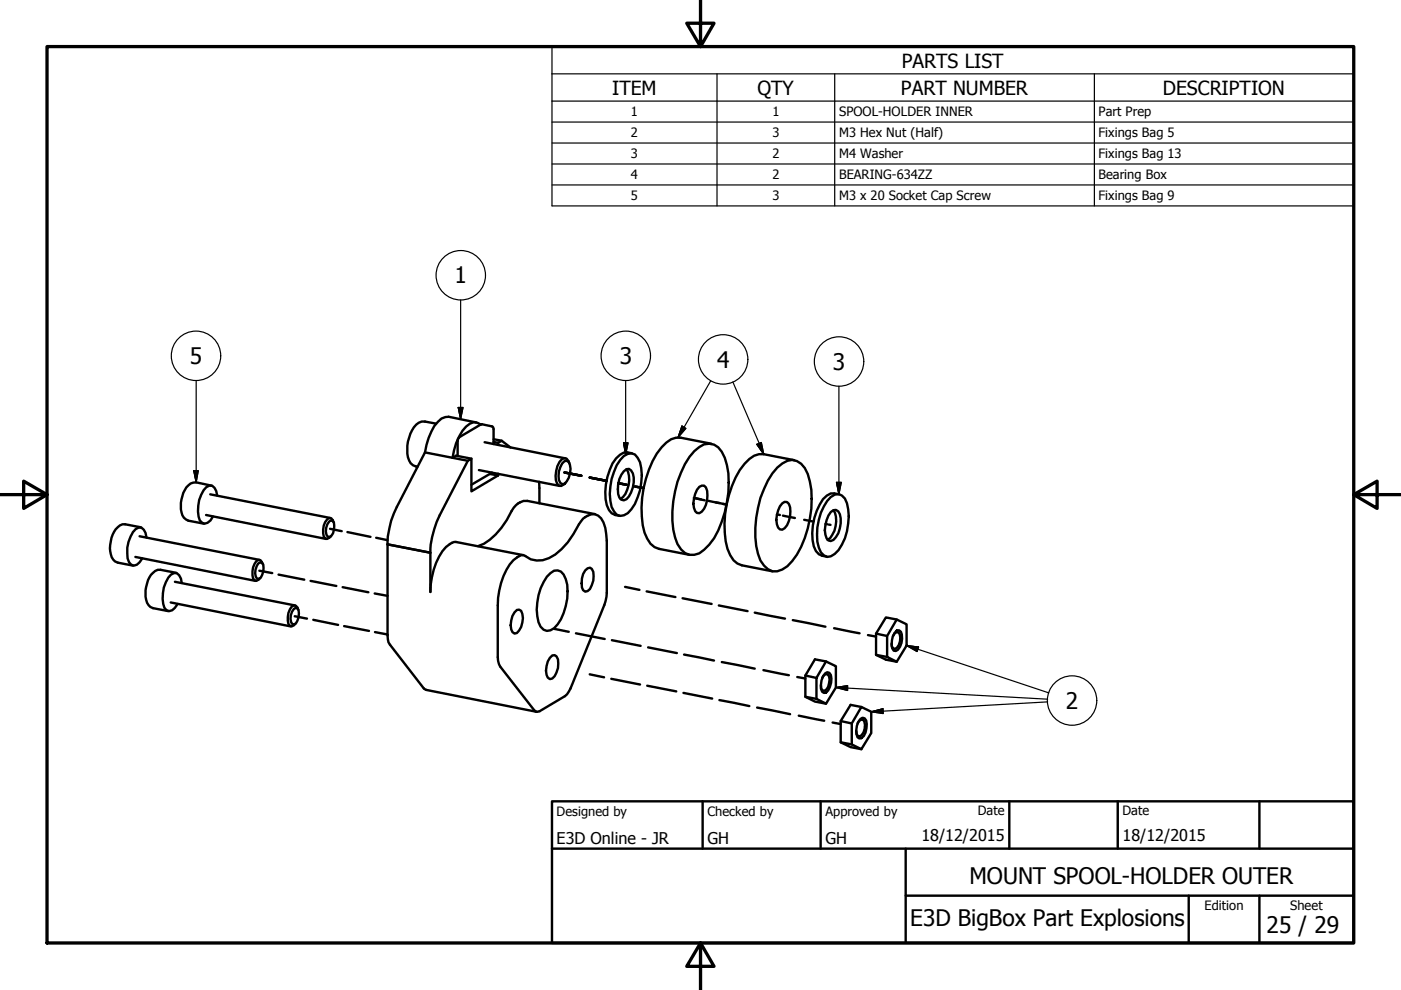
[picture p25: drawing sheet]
<svg xmlns="http://www.w3.org/2000/svg" width="297mm" height="210mm" viewBox="0 0 297 210" stroke-linecap="round" stroke-linejoin="round" font-family="sans-serif">
<defs><g id="words">
<g font-size="4.8">
<text x="96.4" y="60.1">1</text>
<text x="40.3" y="77.2">5</text>
<text x="131.4" y="77.2">3</text>
<text x="152" y="77.9">4</text>
<text x="176.6" y="78.5">3</text>
<text x="226" y="150.3">2</text>
<text x="205.5" y="187.4">MOUNT SPOOL-HOLDER OUTER</text>
<text x="193" y="196.3">E3D BigBox Part Explosions</text>
<text x="268.5" y="197.8">25 / 29</text>
</g>
<g font-size="4.1">
<text x="191.2" y="14.3">PARTS LIST</text>
<text x="129.8" y="20">ITEM</text>
<text x="160.6" y="20.1">QTY</text>
<text x="191" y="20">PART NUMBER</text>
<text x="246.6" y="20.1">DESCRIPTION</text>
</g>
<g font-size="3.4">
<text x="118" y="178.9">E3D Online - JR</text>
<text x="150" y="178.9">GH</text>
<text x="175" y="178.9">GH</text>
<text x="195.4" y="178.3">18/12/2015</text>
<text x="238" y="178.3">18/12/2015</text>
</g>
<g font-size="2.7">
<text x="133.7" y="24.7">1</text>
<text x="133.7" y="29.1">2</text>
<text x="163.8" y="24.7">1</text>
<text x="163.8" y="29.1">3</text>
<text x="177.9" y="24.7">SPOOL-HOLDER INNER</text>
<text x="177.9" y="29.1">M3 Hex Nut (Half)</text>
<text x="232.9" y="24.7">Part Prep</text>
<text x="232.9" y="29.1">Fixings Bag 5</text>
<text x="133.7" y="33.6">3</text>
<text x="163.8" y="33.6">2</text>
<text x="177.9" y="33.6">M4 Washer</text>
<text x="232.9" y="33.6">Fixings Bag 13</text>
<text x="133.7" y="37.9">4</text>
<text x="163.8" y="38">2</text>
<text x="177.9" y="38">BEARING-634ZZ</text>
<text x="232.9" y="38">Bearing Box</text>
<text x="133.7" y="42.4">5</text>
<text x="163.8" y="42.5">3</text>
<text x="177.9" y="42.5">M3 x 20 Socket Cap Screw</text>
<text x="232.9" y="42.5">Fixings Bag 9</text>
<text x="118" y="173">Designed by</text>
<text x="150" y="173">Checked by</text>
<text x="175" y="173">Approved by</text>
<text x="207.3" y="172.9">Date</text>
<text x="238" y="172.9">Date</text>
<text x="255.4" y="193">Edition</text>
<text x="273.6" y="193">Sheet</text>
</g>
</g></defs>
<!-- layer: Tweak Trail (ISO) -->
<g fill="none" stroke="#000" stroke-width=".51">
<path d="M70 112.1l2.5 .5M73.7 112.8l4.8 1M79.8 114l2.4 .5M119.7 100.2l3.6 .7M125 101.3l3.6 .7M131.1 102.5l1.8 .3M131.1 102.5l1.6 .3M131.1 102.5h.4M131.8 102.6l.4 .1M134.3 103.1l1.8 .3M134.7 103.2l1.8 .3h-.2M148.7 105.9l-1.6-.3 2.3 .5"/>
<path d="M150.2 106.2l2.3 .5M151.8 106.5l2.3 .5-.8-.2M164.7 109.1l.7 .1M166 109.3l2.5 .5M170.5 110.2l2 .4M175 111.1l.4 .1M175.7 111.2l.4 .1M55 121l2.7 .5M59.1 121.8l5.4 1.1M62.5 130.7l2.6 .5M65.8 123.2l5.5 1M66.4 131.4l5.3 1.1"/>
<path d="M72.6 124.5l5.5 1.1M73 132.8l5.2 1M79.4 125.8l2.8 .5M79.5 134l2.7 .5M117.5 133.3l3.1 .7M122.1 134.3l6.1 1.2M129.7 135.7l6.1 1.2M132.5 124.4l3.1 .7M137.1 125.4l6.1 1.2M137.4 137.3l6.1 1.2M144.7 126.8l6.2 1.3M145 138.8l6.4 1.3"/>
<path d="M152.4 128.4l6.1 1.2M160 129.9l6.4 1.3M168.1 131.5l6.9 1.4M176.8 133.2l5.4 1.1M184 134.7l1.7 .3M125 143l3.1 .6M129.6 143.9l6.1 1.2M137.2 145.4l6.2 1.2M144.9 146.9l6.1 1.2M152.5 148.4l6.4 1.3M153 140.4l7 1.4M160.5 150l7 1.4"/>
<path d="M161.9 142.1l5.4 1.1M169 143.5l1.8 .4M169.4 151.7l5.4 1.1M176.5 153.2l1.7 .3"/>
</g>
<!-- layer: Visible (ISO) -->
<g fill="none" stroke="#000" stroke-width=".51">
<path d="M90.1 95.9l-6 11.6a18.6 18.6 0 0 0-1.9 7.9M90.1 95.9l9.1 1.8M92.5 89.8l-2.4-.4a2.68 2.68 0 0 0-2.7 1.8 7.5 7.5 0 0 0-.3 7l.5 .5 .9 .3M101 89.6l-5.9-1.2h-.7a5.4 5.4 0 0 0-3 3.1l-.5 1.4-.8 3M101.5 99.7l17.2 3.3M101.9 90a2.08 2.08 0 0 0-3.1 .5 11.9 11.9 0 0 0-2.9 6.6l.8-.5 3.2 .7M101.9 90l2.4 .4 .3 .2v3.5M101.9 90l-4.5 2.7-.3 .4-.1 3.6M102.7 93.8l17.2 3.4M104.6 93.1l1.8 .3M104.6 93.7l1 .2M105.6 93.9l.8-.5 1.9 1.5"/>
<path d="M105.6 93.9v.4M119.2 98.3l.5-.5 .4-.1 .5 .3a4.2 4.2 0 0 1-.9 4.6l-.5 .1-.4-.3a4.1 4.1 0 0 1 .4-4.1zM120.7 98.2l-.6-.9-.5-.2a3.2 3.2 0 0 0-1.7 2.8 3.1 3.1 0 0 0 .6 3.1h.5l.9-.6M132.3 99.9l.5-.4 .5-.1a2.63 2.63 0 0 1 1.1 2.9 5.8 5.8 0 0 1-1.6 3.5l-.5 .3-.5-.1a3.4 3.4 0 0 1-.7-3.3l.2-1.1zM132.3 96.7a1.79 1.79 0 0 1 2.9 .4 9.2 9.2 0 0 1 .5 6.8 9.2 9.2 0 0 1-2.6 4.9 1.79 1.79 0 0 1-2.9-.4 9.2 9.2 0 0 1-.5-6.8 9.2 9.2 0 0 1 2.6-4.9zM132.8 99.5a5.3 5.3 0 0 1-1.2 6.3M134 96.1a2.68 2.68 0 0 0-3.4 1.1 12.5 12.5 0 0 0-1.9 9.9 2.72 2.72 0 0 0 2.7 2.3M147.2 95.7l1.1-.9a3.1 3.1 0 0 1 4.7 1 15.8 15.8 0 0 1 1.1 10.7 17 17 0 0 1-4.8 10.1 3.2 3.2 0 0 1-4.9-.1 11.7 11.7 0 0 1-1.8-8.1 20.8 20.8 0 0 1 4.6-12.7zM150.8 94.1l-6.5-1.3a4.4 4.4 0 0 0-4 2 21.9 21.9 0 0 0-3.6 18.1 4.5 4.5 0 0 0 3 3.5l6.5 1.2M164.8 99.2a3.8 3.8 0 0 1 4.2-1.4 5.5 5.5 0 0 1 2.7 4.3 22.5 22.5 0 0 1-3.7 16.9 4.7 4.7 0 0 1-4.2 2.1 5 5 0 0 1-3.1-3.7 22.3 22.3 0 0 1 3.1-17zM168.4 97.6l-6.5-1.3a4.4 4.4 0 0 0-4 2 21.8 21.8 0 0 0-3.7 18.1 4.5 4.5 0 0 0 3.1 3.5l6.5 1.2M28.7 118.1l25.5 5.1"/>
<path d="M29.6 113.7l25.5 5M29.8 111.8l-3.3-.6a2.45 2.45 0 0 0-2.3 1.5 6.3 6.3 0 0 0-.2 6l1 .6 3.2 .6M31.1 114l-.2-1-.4-.7-.5-.4a2.27 2.27 0 0 0-2.3 1.9 6.8 6.8 0 0 0-.3 5.4l.4 .5 .6 .2 .6-.2 1.2-1.3M43.7 109.2l25.5 5.1M44.6 104.8l25.4 5M44.8 103l-3.2-.7a3.2 3.2 0 0 0-2.9 2.9l-.3 1.4a3.9 3.9 0 0 0 1 3.5l.5 .3 3.3 .6M46 105.1l-.2-1-.3-.7-.5-.4a2.27 2.27 0 0 0-2.3 1.9 7.6 7.6 0 0 0-.3 5.4l.5 .5a1.74 1.74 0 0 0 2.2-1.3M54.7 119.5l.5-.3 .4 .2a2.91 2.91 0 0 1-.4 3.1l-.4 .3a1.44 1.44 0 0 1-.6-2zM55.8 119.6l-.6-.8-.4-.1a3.1 3.1 0 0 0-1.3 3.3l.2 .7 .3 .3 .4 .2 .7-.6M69.8 110.6l.4-.3 .3 .2a2.79 2.79 0 0 1-.7 3.4l-.3-.1a2.6 2.6 0 0 1 .3-3.2zM70.7 110.7l-.5-.8-.4-.1a3.5 3.5 0 0 0-1.2 4l.4 .3 .3 .2 .9-.6M82.2 115.4v19.3l.2 1.5 7.5 9.8 .5 .3 23.3 4.6"/>
<path d="M82.2 115.4l9 1.8v8.3a14.8 14.8 0 0 1 3.4-9.5 3.1 3.1 0 0 1 2-1.1l14.3 2.8M103.9 100.5l1.7 .3M104.3 100.2l-4.4 2.6M105.6 100.8l-5.7 3.4v-6.9l-.7 .4-6 11.6a18.6 18.6 0 0 0-2 7.9l-9-1.8M105.6 100.4v.4M108.8 118.8a3.1 3.1 0 0 1 2.2-1.1 5.2 5.2 0 0 0 6.7-.1 16.8 16.8 0 0 0 5-6.4 3.8 3.8 0 0 1 3.3-2.2 3.3 3.3 0 0 1 2.3 2.9l.4 2.8v11l-.6 2.5-7.5 18.5-.8 .9-5.4 3.2h-.9l-.3-.3-7.2-9.2-.2-.5-.3-1.4v-11a14.8 14.8 0 0 1 3.3-9.6zM114.3 102.1l.1 4.6M126.1 109l-14.3-2.8a3.6 3.6 0 0 0-3.3 2.2 16.1 16.1 0 0 1-5.9 6.9l-1.3 .5M148.3 103.2l.5-.2h.5a3.1 3.1 0 0 1 .6 3 3.5 3.5 0 0 1-1.6 2.8l-.5-.1a3 3 0 0 1-.7-2.9l.7-1.9zM165.9 106.7l.5-.3 .5 .1a3 3 0 0 1 .6 2.9 3.5 3.5 0 0 1-1.6 2.9l-.5-.1a3.1 3.1 0 0 1-.7-3l.7-1.8zM176.1 108.6l.6-.4 .5-.1a2.5 2.5 0 0 1 1 2.9 5 5 0 0 1-1.5 3.5l-.6 .2-.5-.1a3.5 3.5 0 0 1-.6-3.2l.6-2.1zM176.1 105.4a1.8 1.8 0 0 1 3 .3 11.2 11.2 0 0 1-.6 9.8 4 4 0 0 1-3.1 2.6l-.7-.3a5.4 5.4 0 0 1-1.5-4.4 11.2 11.2 0 0 1 2.9-8z"/>
<path d="M176.7 108.2a5.4 5.4 0 0 1-.7 5.9l-.5 .4M177.9 104.8a2.6 2.6 0 0 0-3.4 1 12.7 12.7 0 0 0-2 10 2.7 2.7 0 0 0 2.8 2.2M36.2 127.7l25.5 5.1M37.1 123.4l25.4 5M37.3 121.4l-3.3-.6a2.45 2.45 0 0 0-2.3 1.6 6.3 6.3 0 0 0-.2 5.9l.9 .6 3.3 .7M38.5 123.6l-.1-.9-.4-.7-.5-.5a2.27 2.27 0 0 0-2.3 1.9 7.6 7.6 0 0 0-.3 5.5l.4 .5 .6 .2 .6-.2 1.2-1.3M62.3 129.1l.4-.2 .4 .1a2.79 2.79 0 0 1-.7 3.4l-.4-.1a2.6 2.6 0 0 1 .3-3.2zM63.2 129.3l-.5-.9h-.4a3.1 3.1 0 0 0-1.3 3.2l.2 .7 .3 .4 .3 .1 .8-.6M109.1 129.8l.5-.5h.4l.5 .2a4.4 4.4 0 0 1-.9 4.7l-.5 .1a2.33 2.33 0 0 1-.7-2.8l.2-.9zM116 122.3l.7-.8a1.71 1.71 0 0 1 2.8 .3 10.3 10.3 0 0 1 0 8.2 6.1 6.1 0 0 1-2.8 3.6 1.98 1.98 0 0 1-2.5-1.7 12.1 12.1 0 0 1 1.8-9.6zM116.6 139.5l.5-.5 .5-.1 .4 .3a4.1 4.1 0 0 1-.9 4.7l-.5 .1a2.33 2.33 0 0 1-.7-2.8l.2-1zM124.1 120.9l.5-.4 .5-.1 .4 .2a4.1 4.1 0 0 1-.9 4.7l-.5 .1-.5-.3a4.5 4.5 0 0 1 .5-4.2z"/>
<path d="M185.7 134.3l2.4 .5M185.7 138.8l2.4 .5M189.4 134.8l.3-.5 .4-.3 .4 .1a2.66 2.66 0 0 1-.7 3.5l-.4-.1-.3-.4-.1-.7M190.1 133.7l.5-.1a2.38 2.38 0 0 1 .5 2.7l-.7 1.5-.5 .2h-.4a3.7 3.7 0 0 1 .6-4.3zM190.1 131.4l2.1 1v4.5l-2.1 3.4-2-1v-4.5zM190.1 131.4l-2.3-.5-2.1 3.4v4.5l2.1 1.1 2.3 .4M170.8 147.7l2.3 .5M170.8 143.2l2.3 .5M174.3 143.7l.4-.5 .4-.3 .4 .1a2.41 2.41 0 0 1 .1 2.6l-.4 .6-.4 .3-.4-.1-.3-.4v-.7M174.9 142.8l.5-.3 .4 .2a3.2 3.2 0 0 1-.2 3.7l-.5 .4-.4 .1-.4-.2a3.9 3.9 0 0 1 .6-3.9zM175.1 140.2l2.1 1.1v4.5l-2.1 3.4-2-1v-4.5zM175.1 140.2l-2.3-.4-2 3.4v4.5l2 1.1 2.3 .4"/>
<path d="M178.2 157.4l2.4 .4M178.2 152.9l2.4 .5M181.8 153.4l.4-.6 .4-.2h.4a2.66 2.66 0 0 1-.7 3.5h-.4l-.3-.4-.1-.7M182.4 152.4l.5-.2 .4 .1a3.3 3.3 0 0 1-.2 3.8l-.5 .4-.4 .1-.4-.3a3.9 3.9 0 0 1 .6-3.9zM182.6 149.9l2.1 1v4.5l-2.1 3.4-2-1v-4.4zM182.6 149.9l-2.3-.4-2.1 3.4v4.5l2.1 1 2.3 .4"/>
</g>
<!-- layer: Symbol (ISO) -->
<g fill="none" stroke="#000" stroke-width=".25">
<path d="M117 15.7v-5.8h170v5.8M117 15.7h170v5.7M117 15.7v28h170v-22.3M152 15.7v28M177 15.7v28M232 15.7v28M117 21.4h170M117 25.9h170M117 30.3h170M117 34.8h170M117 39.2h170M97.7 63.6v25.3"/>
<path d="M41.1 99.8h.9l-.4 2.5zM41.6 80.7v21.6M97.2 86.4h1l-.5 2.5zM132.2 93.9h1l-.5 2.5zM132.7 80.7v15.7M144.6 90.3l.8 .5-1.6 1.9zM150.7 80.7l-6.9 12M155.4 81l6.5 15.3M160.5 94.2l.9-.4 .5 2.5zM177.9 81.9v22.9M177.4 102.3h1l-.5 2.5zM192.2 136.9l2.6 .3-.4 .9z"/>
<path d="M192.2 136.9l30.2 10M177.2 145.8l2.5-.4v1zM177.2 145.8l44.9 2.4M184.7 150.9l2.5-.6 .1 1zM222.1 148.8l-37.4 2.1"/>
<circle cx="97.7" cy="58.4" r="5.2"/>
<circle cx="41.6" cy="75.4" r="5.2"/>
<circle cx="132.7" cy="75.4" r="5.2"/>
<circle cx="153.3" cy="76.2" r="5.2"/>
<circle cx="177.9" cy="76.6" r="5.2"/>
<circle cx="227.3" cy="148.5" r="5.2"/>
</g>
<!-- layer: Border (ISO) -->
<path d="M148.5 -.1v10l-2.9-5h5.8l-2.9 5M10 9.9h277v190h-277zM0 104.9h10l-5-2.9v5.8l5-2.9M287 104.9l5 2.9v-5.8l-5 2.9h10M148.5 199.9l2.9 5h-5.8l2.9-5v10" fill="none" stroke="#000" stroke-width=".7"/>
<!-- layer: Title (ISO) -->
<path d="M117 169.9h170v30h-170zM117 179.9h170M149 169.9v10M174 169.9v10M192 179.9v20M214 169.9v10M237 169.9v10M267 169.9v10M192 189.9h95M252 189.9v10M267 189.9v10" fill="none" stroke="#000" stroke-width=".51"/>
<!-- layer: Symbol (ISO) -->
<g fill="#000" stroke="#000" stroke-width=".25">
<path d="M41.1 99.8l.5 2.5zM41.1 99.8h.9l-.4 2.5zM97.2 86.4l.5 2.5zM97.2 86.4h1l-.5 2.5zM132.2 93.9l.5 2.5zM132.2 93.9h1l-.5 2.5zM144.6 90.3l-.8 2.4zM144.6 90.3l.8 .5-1.6 1.9zM160.5 94.2l1.4 2.1zM160.5 94.2l.9-.4 .5 2.5zM177.4 102.3l.5 2.5zM177.4 102.3h1l-.5 2.5z"/>
<path d="M192.2 136.9l2.6 .3zM192.2 136.9l2.6 .3-.4 .9zM177.2 145.8l2.5-.4zM177.2 145.8l2.5-.4v1zM184.7 150.9l2.5-.6zM184.7 150.9l2.5-.6 .1 1z"/>
</g>
<use href="#words"/>
</svg>
